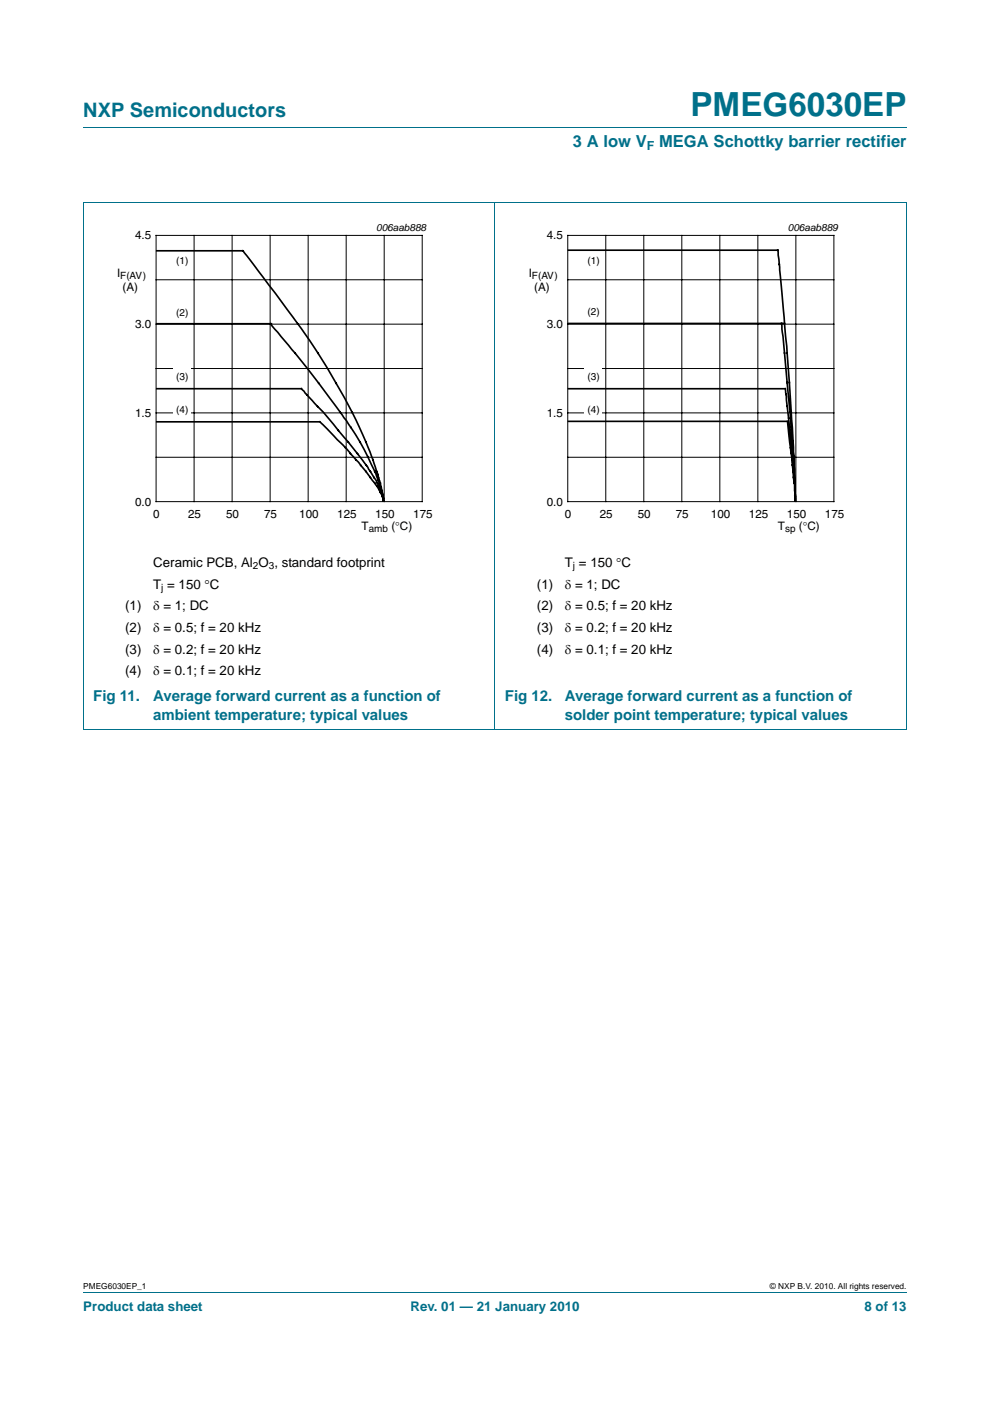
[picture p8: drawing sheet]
<svg xmlns="http://www.w3.org/2000/svg" width="210mm" height="297mm" viewBox="0 0 210 297" stroke-linecap="round" stroke-linejoin="round" font-family="sans-serif">
<defs><g id="words">
<text font-size="7" fill="#00708a" x="146.5" y="24.6">PMEG6030EP</text>
<text font-size="4.2" fill="#00708a" x="17.7" y="24.9">NXP Semiconductors</text>
<g font-size="3.5" fill="#00708a">
<text x="121.5" y="31.1">3 A low V</text>
<text x="139.8" y="31.1">MEGA Schottky barrier rectifier</text>
</g>
<g font-size="3.2" fill="#00708a">
<text x="19.8" y="148.7">Fig 11.</text>
<text x="32.5" y="148.7">Average forward current as a function of</text>
<text x="107.1" y="148.7">Fig 12.</text>
<text x="119.8" y="148.7">Average forward current as a function of</text>
<text x="32.5" y="152.6">ambient temperature; typical values</text>
<text x="119.8" y="152.6">solder point temperature; typical values</text>
</g>
<g font-size="2.8">
<text x="32.5" y="120.2">Ceramic PCB, Al O , standard footprint</text>
<text x="32.5" y="124.8">T = 150 °C</text>
<text x="113.9" y="124.8">(1)</text>
<text x="119.8" y="124.8">δ = 1; DC</text>
<text x="119.8" y="120.2">T = 150 °C</text>
<text x="26.6" y="129.4">(1)</text>
<text x="32.5" y="129.4">δ = 1; DC</text>
<text x="113.9" y="129.4">(2)</text>
<text x="119.8" y="129.4">δ = 0.5; f = 20 kHz</text>
<text x="26.6" y="134">(2)</text>
<text x="32.5" y="134">δ = 0.5; f = 20 kHz</text>
<text x="113.9" y="134">(3)</text>
<text x="119.8" y="134">δ = 0.2; f = 20 kHz</text>
<text x="26.6" y="138.6">(3)</text>
<text x="26.6" y="143.2">(4)</text>
<text x="32.5" y="138.6">δ = 0.2; f = 20 kHz</text>
<text x="32.5" y="143.2">δ = 0.1; f = 20 kHz</text>
<text x="113.9" y="138.6">(4)</text>
<text x="119.8" y="138.6">δ = 0.1; f = 20 kHz</text>
</g>
<g font-size="2.8" fill="#00708a">
<text x="17.7" y="277.9">Product data sheet</text>
<text x="87.1" y="277.9">Rev. 01 — 21 January 2010</text>
<text x="183.4" y="277.9">8 of 13</text>
</g>
<text font-size="2.6" fill="#00708a" x="137.2" y="31.7">F</text>
<g font-size="2.5">
<text x="28.6" y="50.8">4.5</text>
<text x="116" y="50.8">4.5</text>
<text x="24.8" y="58.7">I</text>
<text x="112.1" y="58.7">I</text>
<text x="26" y="61.7">(A)</text>
<text x="113.3" y="61.7">(A)</text>
<text x="28.6" y="69.6">3.0</text>
<text x="116" y="69.6">3.0</text>
<text x="28.6" y="88.4">1.5</text>
<text x="116" y="88.4">1.5</text>
<text x="28.6" y="107.2">0.0</text>
<text x="116" y="107.2">0.0</text>
<text x="32.5" y="109.7">0</text>
<text x="39.9" y="109.7">25</text>
<text x="48" y="109.7">50</text>
<text x="56" y="109.7">75</text>
<text x="63.5" y="109.7">100</text>
<text x="71.5" y="109.7">125</text>
<text x="76.7" y="112.3">T</text>
<text x="79.6" y="109.7">150</text>
<text x="83" y="112.3">(°C)</text>
<text x="87.7" y="109.7">175</text>
<text x="119.8" y="109.7">0</text>
<text x="127.2" y="109.7">25</text>
<text x="135.3" y="109.7">50</text>
<text x="143.3" y="109.7">75</text>
<text x="150.8" y="109.7">100</text>
<text x="158.8" y="109.7">125</text>
<text x="165" y="112.3">T</text>
<text x="166.9" y="109.7">150</text>
<text x="169.4" y="112.3">(°C)</text>
<text x="175" y="109.7">175</text>
</g>
<g font-size="2.1">
<text x="79.8" y="49.1">006aab888</text>
<text x="167.1" y="49.1">006aab889</text>
<text x="25.5" y="59.2">F(AV)</text>
<text x="37.4" y="56">(1)</text>
<text x="112.8" y="59.2">F(AV)</text>
<text x="124.6" y="56">(1)</text>
<text x="37.4" y="67">(2)</text>
<text x="124.6" y="66.7">(2)</text>
<text x="37.4" y="80.5">(3)</text>
<text x="124.6" y="80.5">(3)</text>
<text x="37.4" y="87.6">(4)</text>
<text x="124.6" y="87.6">(4)</text>
<text x="78.2" y="112.8">amb</text>
<text x="166.5" y="112.8">sp</text>
<text x="34.2" y="125.3">j</text>
<text x="53.6" y="120.7">2</text>
<text x="57" y="120.7">3</text>
<text x="121.5" y="120.7">j</text>
</g>
<g font-size="1.8">
<text x="17.7" y="273.3">PMEG6030EP_1</text>
<text x="163.3" y="273.3">© NXP B.V. 2010. All rights reserved.</text>
</g>
</g></defs>
<path d="M17.7 27h174.6M17.6 42.9h174.7M17.7 42.9v111.7M105 42.8v111.9M192.3 42.9v111.7M17.6 154.7h174.7M17.7 273.9h174.6" fill="none" stroke="#00708a" stroke-width=".21"/>
<path d="M33.1 49.9h56.5v56.5h-56.5zM33.1 59.3h56.5M41.2 49.9v56.5M49.2 49.9v56.5M57.3 49.9v56.5M65.4 49.9v56.5M73.4 49.9v56.5M81.5 49.9v56.5M33.1 68.7h56.5M33.1 78.1h56.5M33.1 87.5h56.5M33.1 96.9h56.5" fill="none" stroke="#000" stroke-width=".21"/>
<path d="M20.4 47.1h81.9v66.3h-81.9z" fill="none" stroke="#fff" stroke-width=".21"/>
<g fill="none" stroke="#000" stroke-width=".35">
<path d="M33.3 53.2h18.2M51.5 53.2l2.7 3.5a220.7 220.7 0 0 1 17.1 24.5 85 85 0 0 1 8.6 18.8l.8 2.4 .6 3.2M51.5 53.2h.1M33.3 68.6h24.1M57.4 68.6l.9 1.2a235.9 235.9 0 0 1 15.6 20.2 46.2 46.2 0 0 1 7 14l.2 1.3M57.4 68.6h.1M33.3 82.4h30.6l.6 .5a181.9 181.9 0 0 1 13.2 15.8l.3 .4a20.2 20.2 0 0 1 3 5.7l.3 .8M33.3 89.4h34.5M67.8 89.4l.7 .7a101.9 101.9 0 0 1 9.6 10.5l.5 .7a14.1 14.1 0 0 1 2.5 4M67.8 89.4h.1M81.1 105.3l.1 .3M81.2 105.6l.2 .6"/>
<path d="M81.3 105.6l.1 .6M81.4 106.2h.1"/>
</g>
<g fill="#fff">
<path d="M36.6 53.6h3.8v3.6h-3.8z"/>
<path d="M36.6 64.6h3.8v3.6h-3.8z"/>
<path d="M36.6 78.2h3.8v3.6h-3.8z"/>
<path d="M36.6 85.2h3.8v3.7h-3.8z"/>
</g>
<path d="M120.4 49.9h56.5v56.5h-56.5zM120.4 59.3h56.5M128.5 49.9v56.5M136.5 49.9v56.5M144.6 49.9v56.5M152.7 49.9v56.5M160.7 49.9v56.5M168.8 49.9v56.5M120.4 68.7h56.5M120.4 78.1h56.5M120.4 87.5h56.5M120.4 96.9h56.5" fill="none" stroke="#000" stroke-width=".21"/>
<path d="M107.7 47.1h81.9v66.3h-81.9z" fill="none" stroke="#fff" stroke-width=".21"/>
<g fill="#fff">
<path d="M123.8 53.6h3.9v3.6h-3.9z"/>
<path d="M123.8 64.3h3.9v3.7h-3.9z"/>
<path d="M123.8 78.1h3.9v3.7h-3.9z"/>
<path d="M123.8 85.2h3.9v3.6h-3.9z"/>
</g>
<path d="M120.6 53h44.4M165 53l1.9 20.4 .5 7.7 1.1 18.3 .2 6.8M165 53h.1M120.6 68.6h45.2M165.8 68.6l1.9 20.5 .8 10.2 .2 6.9M165.8 68.6h.1M120.6 82.4h46l1.5 15 .5 5.6 .1 3.2M120.6 89.3h46.4M167 89.3l1.5 13.5 .2 3.4M167 89.3h.1" fill="none" stroke="#000" stroke-width=".35"/>
<use href="#words"/>
</svg>
